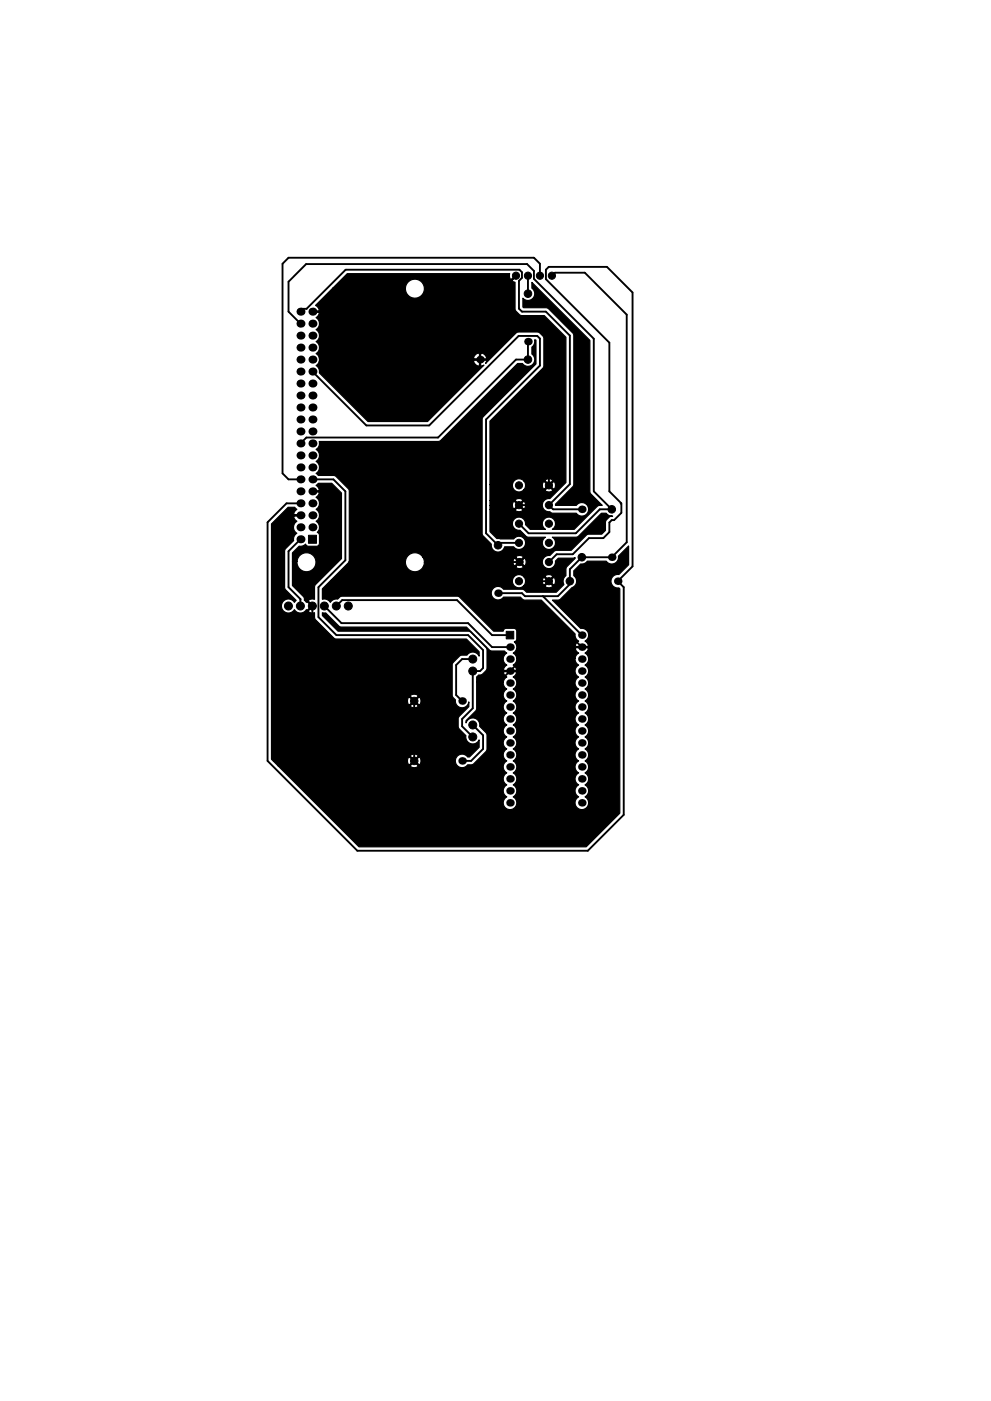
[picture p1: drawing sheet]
<svg xmlns="http://www.w3.org/2000/svg" width="210mm" height="297mm" viewBox="0 0 210 297" stroke-linecap="round" stroke-linejoin="round" font-family="sans-serif">
<g fill="#000">
<circle cx="63.8" cy="68.6" r=".85"/>
<circle cx="63.8" cy="76.2" r=".85"/>
<circle cx="63.8" cy="66.1" r=".85"/>
<circle cx="63.8" cy="73.7" r=".85"/>
<circle cx="63.8" cy="71.2" r=".85"/>
<circle cx="63.8" cy="78.8" r=".85"/>
<circle cx="66.3" cy="78.8" r=".85"/>
<circle cx="66.3" cy="68.6" r=".85"/>
<circle cx="66.3" cy="73.7" r=".85"/>
<circle cx="66.3" cy="71.2" r=".85"/>
<circle cx="66.3" cy="76.2" r=".85"/>
<circle cx="66.3" cy="66.1" r=".85"/>
<circle cx="101.9" cy="76.2" r=".8"/>
<circle cx="112" cy="72.4" r=".8"/>
<circle cx="63.8" cy="83.9" r=".85"/>
<circle cx="63.8" cy="96.6" r=".85"/>
<circle cx="63.8" cy="81.3" r=".85"/>
<circle cx="63.8" cy="91.5" r=".85"/>
<circle cx="63.8" cy="86.4" r=".85"/>
<circle cx="63.8" cy="99.1" r=".85"/>
<circle cx="63.8" cy="94" r=".85"/>
<circle cx="63.8" cy="88.9" r=".85"/>
<circle cx="66.3" cy="96.6" r=".85"/>
<circle cx="66.3" cy="86.4" r=".85"/>
<circle cx="66.3" cy="81.3" r=".85"/>
<circle cx="66.3" cy="91.5" r=".85"/>
<circle cx="66.3" cy="88.9" r=".85"/>
<circle cx="66.3" cy="83.9" r=".85"/>
<circle cx="66.3" cy="94" r=".85"/>
<circle cx="66.3" cy="99.1" r=".85"/>
<circle cx="63.8" cy="104.2" r=".85"/>
<circle cx="63.8" cy="109.3" r=".85"/>
<circle cx="63.8" cy="111.8" r=".85"/>
<circle cx="63.8" cy="114.3" r=".85"/>
<circle cx="63.8" cy="106.7" r=".85"/>
<circle cx="63.8" cy="101.6" r=".85"/>
<circle cx="66.3" cy="109.3" r=".85"/>
<circle cx="66.3" cy="106.7" r=".85"/>
<circle cx="66.3" cy="111.8" r=".85"/>
<circle cx="66.3" cy="101.6" r=".85"/>
<circle cx="66.3" cy="104.2" r=".85"/>
<circle cx="123.4" cy="108" r=".8"/>
<circle cx="129.8" cy="118.1" r=".8"/>
<circle cx="105.7" cy="125.8" r=".8"/>
<circle cx="108.2" cy="137.2" r=".8"/>
<circle cx="108.2" cy="139.7" r=".8"/>
<circle cx="123.4" cy="134.7" r=".8"/>
<circle cx="123.4" cy="137.2" r=".8"/>
<circle cx="123.4" cy="139.7" r=".8"/>
<circle cx="131.1" cy="123.2" r=".8"/>
<circle cx="98" cy="148.6" r=".8"/>
<circle cx="108.2" cy="155" r=".8"/>
<circle cx="108.2" cy="142.3" r=".8"/>
<circle cx="108.2" cy="147.4" r=".8"/>
<circle cx="108.2" cy="157.5" r=".8"/>
<circle cx="108.2" cy="149.9" r=".8"/>
<circle cx="108.2" cy="152.4" r=".8"/>
<circle cx="108.2" cy="144.8" r=".8"/>
<circle cx="123.4" cy="142.3" r=".8"/>
<circle cx="123.4" cy="157.5" r=".8"/>
<circle cx="123.4" cy="155" r=".8"/>
<circle cx="123.4" cy="144.8" r=".8"/>
<circle cx="123.4" cy="149.9" r=".8"/>
<circle cx="123.4" cy="152.4" r=".8"/>
<circle cx="123.4" cy="147.4" r=".8"/>
<circle cx="98" cy="161.3" r=".8"/>
<circle cx="108.2" cy="160.1" r=".8"/>
<circle cx="108.2" cy="165.1" r=".8"/>
<circle cx="108.2" cy="167.7" r=".8"/>
<circle cx="108.2" cy="170.2" r=".8"/>
<circle cx="108.2" cy="162.6" r=".8"/>
<circle cx="123.4" cy="167.7" r=".8"/>
<circle cx="123.4" cy="162.6" r=".8"/>
<circle cx="123.4" cy="165.1" r=".8"/>
<circle cx="123.4" cy="160.1" r=".8"/>
<circle cx="123.4" cy="170.2" r=".8"/>
</g>
<g fill="#000" stroke="#000" stroke-width=".21">
<path d="M65.4 113.5h1.7v1.7h-1.7zM107.4 133.9h1.6v1.6h-1.6z"/>
<circle cx="109.5" cy="58.5" r=".76"/>
<circle cx="112" cy="58.5" r=".76"/>
<circle cx="114.6" cy="58.5" r=".76"/>
<circle cx="117.1" cy="58.5" r=".76"/>
<circle cx="112" cy="62.3" r=".8"/>
<circle cx="112" cy="76.2" r=".8"/>
<circle cx="105.7" cy="115.6" r=".8"/>
<circle cx="110.1" cy="111" r=".76"/>
<circle cx="110.1" cy="107.1" r=".76"/>
<circle cx="110.1" cy="102.9" r=".76"/>
<circle cx="110.1" cy="115.1" r=".76"/>
<circle cx="110.2" cy="119.2" r=".76"/>
<circle cx="116.5" cy="111" r=".76"/>
<circle cx="116.5" cy="102.9" r=".76"/>
<circle cx="116.5" cy="107.1" r=".76"/>
<circle cx="116.5" cy="119.2" r=".76"/>
<circle cx="116.5" cy="115.1" r=".76"/>
<circle cx="123.4" cy="118.1" r=".8"/>
<circle cx="129.8" cy="108" r=".8"/>
<circle cx="61.2" cy="128.5" r=".85"/>
<circle cx="63.7" cy="128.5" r=".85"/>
<circle cx="66.3" cy="128.5" r=".85"/>
<circle cx="68.8" cy="128.5" r=".85"/>
<circle cx="71.4" cy="128.5" r=".85"/>
<circle cx="73.9" cy="128.5" r=".85"/>
<circle cx="100.3" cy="139.7" r=".85"/>
<circle cx="110.1" cy="123.2" r=".76"/>
<circle cx="116.5" cy="123.2" r=".76"/>
<circle cx="120.9" cy="123.2" r=".8"/>
<circle cx="87.9" cy="148.6" r=".8"/>
<circle cx="100.3" cy="153.7" r=".85"/>
<circle cx="100.3" cy="156.2" r=".85"/>
<circle cx="100.3" cy="142.3" r=".85"/>
<circle cx="87.9" cy="161.3" r=".8"/>
</g>
<g fill="none" stroke="#000" stroke-width=".4">
<path d="M109.5 58.5l-7.6 7.6h-35.6M112 58.5v3.8M114.6 58.5v-2.6l-1.3-1.3h-52.1l-1.3 1.3v44.5l1.3 1.2h2.6M117.1 58.5l.6-.7h6.4l8.9 8.9v48.3l-3.2 3.1h-6.4l-2.5 2.6v3.2l-2.5 2.5h-7l-.7-.6h-5M63.8 68.6l-2.6-2.5v-6.4l3.8-3.7h46.8l1.5 1.4v1.7l12.7 12.7v32.4l3.8 3.8h-2.5l-5.1 5.1h-10.1l-2-2.1M63.8 66.1l.6-.6h.6l8.3-8.3h36.9l.5 .5v1.2l-.6 .6v5.9l.6 .7h5.1l5.1 5.1v31.5l-4.4 4.4 .8 .9h6.1M66.3 78.8l11.4 11.4h13.4l18.9-19h4l.6 .6v5.7l-11.5 11.4v24.2l2.6 2.5 .5-.5h3.9M95.5 66.1v5.8l4.3 4.3h2.1v-2.5l3.8-3.8h10.1l1.3 1.3v8.8l-.6 .7v22.2l-4.2 4.2h-2.2l-1.9 1.9v2.8l1.3 1.3h1.2l1.3 1.2v3.1l-1.8 1.8M112 72.4v3.8h-2.5l-16.6 16.6h-27.9l-1.2 1.2M63.8 109.3h-1.3l-3.8 3.8v17.7l1.2 1.3h5.1M63.8 114.3l-2.6 2.6v7.6l2.6 2.5M63.8 106.7h-3l-4 4v50.6l19 19.1h48.9l7.6-7.6v-48.3l-1.2-1.3 3.1-3.1v-58.1l-5.4-5.4h-12.4l-.6 .6v2l13.5 13.5v31.5l2.5 2.5h-.1l.1 .2v1.8l-1.5 1.6h-.5l-.5 .5v2l-1.3 1.3h-3l-3.5 3.4h-3.4l-1.6 1.7"/>
<path d="M66.3 101.6h4.4l2.6 2.6v14.6l-5.7 5.7v6.3l3.8 3.9h27.9l3.2 3.1v3.8l-.6 .7h-1.6v7.9l-2.3 2.2v1.6l2.3 2.2M110.2 119.2h-4.3l-2.3 2.2v6.1l3.3 3.3h10.2l6.3 6.4h1.3l1.3 1.3v35.5l-3.8 3.8h-39.4l-17.8-17.7v-28M110.2 119.2l4.1 4h2.2M63.7 127.1v1.4M63.8 127l-.1 .1M66.3 128.5v2.4l-1.3 1.2M68.8 128.5l3.6 3.6h26.9l5.1 5.1h3.8M71.4 128.5l1.2-1.3h24.4l7.4 7.5h3.8M100.3 139.7h-2.3l-1.2 1.3v6.4l1.2 1.2M115.2 126.4l8.2 8.3M118.4 132.1l-12.7 12.7v15.3l-6.4 6.3h-6.3l-5.1-5.1v-12.7M100.3 153.7l2.2 2.2v2.9l-2.6 2.5h-1.9"/>
</g>
<path d="M67 64.7l3.7-3.7h15.3a2.02 2.02 0 0 0 2.7 2.1 2.02 2.02 0 0 0 .7-3.4 2.02 2.02 0 0 0-3.3 .9l-.1 .4h-15.3l3-3h34.4v.5a.6 .6 0 0 0 .4 .7l1-.9 .2 .1-1 1 .1 .3 .5 .1v5.6l.2 .6 1.1 .9h4.9l4.6 4.6v30.8l-3.4 3.4a1.43 1.43 0 0 0-1.6 1.5 1.43 1.43 0 0 0 1.6 1.3l.6 .3h5a1.44 1.44 0 0 0 2.1 .3 1.44 1.44 0 0 0 0-2.2 1.44 1.44 0 0 0-2.1 .3h-4.4l-.1-.3 3.7-3.7 .2-.4v-31.8l-.2-.4-5.2-5.2-.5-.2h-4.7l-.2-.1v-1.9a1.44 1.44 0 0 0 2.2 0 1.44 1.44 0 0 0-.3-2.1v-1.2l12.3 12.3v32l.3 .6 2.4 2.4h-.7l-.4 .2-4.9 4.8h-4.6a1.4 1.4 0 0 0 .3-2.1 1.4 1.4 0 0 0-2.1 0 1.4 1.4 0 0 0 .3 2.1h-3.2l-1-1a1.4 1.4 0 0 0-1.3-1.6 1.4 1.4 0 0 0-1.5 1.5 1.4 1.4 0 0 0 1.6 1.3l1.5 1.4 3.9 .1-.1 .1a1.4 1.4 0 0 0-.1 2.1 1.4 1.4 0 0 0 2.1-.1 1.4 1.4 0 0 0-.4-2.1l5.3-.1 5.1-5h1l.5 .5 .9 .1-.7 .2-.7 .7-.2 .5 .1 1.7-.8 .8h-3.1l-3.4 3.4h-3.3l-1.3 1.1a1.4 1.4 0 0 0-1.5 1.3 1.4 1.4 0 0 0 1.4 1.5 1.4 1.4 0 0 0 1.3-1.6l.7-.7 3 .1 .5-.2v.2l-1.9 2-.1 1.7a1.43 1.43 0 0 0-.3 1.8l-1.7 1.7h-6.3l-.8-.7h-4.1a1.44 1.44 0 0 0-2.1-.2 1.44 1.44 0 0 0 0 2.1 1.44 1.44 0 0 0 2.1-.2h3.6l.8 .6h3.6l7.2 7.2 .2 .9 .6 .6-.6 .6-.1 .3 .1 .3h2.5a.94 .94 0 0 0-.6-1.2 1.44 1.44 0 0 0 .7-1.7 1.44 1.44 0 0 0-1.6-1l-6-6 1.6-.1 2.6-2.5a1.43 1.43 0 0 0 .9-1.2 1.43 1.43 0 0 0-.6-1.3v-1.1l1.5-1.4 .9-.2 .5-.4h4a1.43 1.43 0 0 0 1.7 .5 1.43 1.43 0 0 0 .9-1.6l2.2-2.1v3.9l-2.2 2.1a1.44 1.44 0 0 0-1.6 1.5 1.44 1.44 0 0 0 1.7 1.3l.2 .2v47.6l-7.1 7.1h-48.2l-17.3-17.2h28.2a.96 .96 0 0 0 1.6 0l-.8-.8-.8 .8h-28.2l-.9-.9h28.4l.2 .7h.3l.8-.8h.4l.8 .8a.96 .96 0 0 0 0-1.6l-.8 .8h-.4l-.8-.8-.3 .1-.2 .8h-28.4l-.4-.4v-.7h29.5l.8 .8 .8-.8-.1-.2-.5-.2h-.6l-.4 .2v.2h-29.5v-10.7h29.5a.96 .96 0 0 0 1.6 0l-.8-.8-.8 .8h-29.5v-.9h28.8l.2 .7h.3l.8-.8h.4l.8 .8a.96 .96 0 0 0 0-1.6l-.8 .8h-.4l-.8-.8-.3 .1-.2 .8h-28.8v-1.1h29.5l.8 .8 .8-.8a.96 .96 0 0 0-1.6 0h-29.5v-36.5l3.5-3.5h1.4l.5 .4-.5 .5-.2 .4 .1 .2h1.5v.3h-1.5a.96 .96 0 0 0 .6 1.1 1.48 1.48 0 0 0 0 2.6l-.6 .5-.1 1-1.7 1.7-.2 .6v7.8l.2 .4 2.2 2.2-.3 .4a1.49 1.49 0 0 0-2.3-.3 1.49 1.49 0 0 0 0 2.2 1.49 1.49 0 0 0 2.3-.3 1.48 1.48 0 0 0 2.5 0h.2l.9-.8-.9-.9-.2 .1a.91 .91 0 0 1-.5-1l-2.5-2.5v-5.2h1v.4a2.02 2.02 0 0 0 3.1 1.5 2.02 2.02 0 0 0 0-3.4 2.02 2.02 0 0 0-3.1 1.5h-1v-1.8l1.5-1.4h.7l.6-.4 .5 .4h1.8l.5-.2 .2-.4v-1.7l-.1-.4-.4-.2 .1-.2a1.48 1.48 0 0 0-.3-2.2 1.48 1.48 0 0 0 0-2.5 1.48 1.48 0 0 0 0-2.6l.3-.2a.67 .67 0 0 0 .2-.9h-1.5l.1-.3h1.4l.1-.2-.1-.4-.5-.5 .4-.4h2.9l2 2v13.9l-5.5 5.6-.2 .5v2.6l-.5-.1a.67 .67 0 0 0-.8 .5l1.1 1-1.1 1a1.04 1.04 0 0 0 1.3 .4l.2 1.4 3.9 4 .4 .2h27.8l2.7 2.7-.1 .8a1.49 1.49 0 0 0-2.5-.1l-1.5 .1-1.4 1.4-.2 .4-.1 6.6 .2 .4 .5 .6a1.44 1.44 0 0 0 1.2 1.7 1.44 1.44 0 0 0 1.7-1.3v1l-2 2-.3 .6 .1 1.9 1.5 1.7a1.48 1.48 0 0 0 1 1.7 1.48 1.48 0 0 0 1.9-.8v1.5l-2.1 2.1-.4-.1a1.44 1.44 0 0 0-2.2-.1 1.44 1.44 0 0 0 .1 2.1 1.44 1.44 0 0 0 2.1-.2l1.2-.2 2.9-2.9v-3.4l-1.5-1.8a1.49 1.49 0 0 0-1.2-1.7 1.49 1.49 0 0 0-1.7 1.1v-.5l2-2 .2-.5v-5.6h5.7l.1 .8 .6 .6-.2 .1a1.44 1.44 0 0 0 .2 2.4 1.44 1.44 0 0 0 0 2.6 1.44 1.44 0 0 0 0 2.5 1.44 1.44 0 0 0 0 2.5 1.44 1.44 0 0 0 0 2.6 1.44 1.44 0 0 0 0 2.5 1.44 1.44 0 0 0 0 2.6 1.44 1.44 0 0 0 0 2.5 1.44 1.44 0 0 0 0 2.5 1.44 1.44 0 0 0-.4 2.2 1.44 1.44 0 0 0 2.2 0 1.44 1.44 0 0 0-.4-2.2 1.44 1.44 0 0 0 0-2.5 1.44 1.44 0 0 0 0-2.5 1.44 1.44 0 0 0 0-2.6 1.44 1.44 0 0 0 0-2.5 1.44 1.44 0 0 0 0-2.6 1.44 1.44 0 0 0 0-2.5 1.44 1.44 0 0 0 0-2.5 1.44 1.44 0 0 0 0-2.6 1.44 1.44 0 0 0 0-2.5 1.44 1.44 0 0 0 0-2.6l.4-.3a.62 .62 0 0 0 .2-.8h-2.6l-.1 .2 .2 .4 .5 .5-.4 .4-.3 .8h-5.7v-1.2l.4-.4 .8-.1 1-1v-4.3l-.2-.5-3.5-3.3-27.9-.1-3.3-3.3v-.6h.7l2.8 2.8 .4 .2 26.7 .1 4.9 4.9 .5 .1h2.6l.5 .5-.2 .1a1.44 1.44 0 0 0 .2 2.4l-.4 .3a.62 .62 0 0 0-.2 .8h2.6l.1-.2-.2-.4-.5-.5 .6-.6 .1-.8h12.4l.2 .8 .6 .6-.3 .2a1.44 1.44 0 0 0 .3 2.3 1.44 1.44 0 0 0 0 2.6 1.44 1.44 0 0 0 0 2.5 1.44 1.44 0 0 0 0 2.6 1.44 1.44 0 0 0 0 2.5 1.44 1.44 0 0 0 0 2.5 1.44 1.44 0 0 0 0 2.6 1.44 1.44 0 0 0 0 2.5 1.44 1.44 0 0 0 0 2.6 1.44 1.44 0 0 0 0 2.5 1.44 1.44 0 0 0 0 2.5 1.44 1.44 0 0 0-.5 2.2 1.44 1.44 0 0 0 2.3 0 1.44 1.44 0 0 0-.5-2.2 1.44 1.44 0 0 0 0-2.5 1.44 1.44 0 0 0 0-2.5 1.44 1.44 0 0 0 0-2.6 1.44 1.44 0 0 0 0-2.5 1.44 1.44 0 0 0 0-2.6 1.44 1.44 0 0 0 0-2.5 1.44 1.44 0 0 0 0-2.5 1.44 1.44 0 0 0 0-2.6 1.44 1.44 0 0 0 0-2.5 1.44 1.44 0 0 0 0-2.6 1.44 1.44 0 0 0 0-2.5 1.44 1.44 0 0 0 0-2.5l.4-.3a.62 .62 0 0 0 .2-.9h-2.5l-.1 .2 .1 .4 .6 .6-.5 .3-.3 .8h-12.4l-.1-.5-.6-.6 .2-.2a1.44 1.44 0 0 0 0-2.2l.4-.2 .1-.3-.1-2.1-.4-.3h-1.7a.63 .63 0 0 0-.6 .6h-2.1l-7.1-7.2-.5-.2h-24.5l-.5 .1-.5 .5-.9 .2-.6 .5-.9-.6h-.8v-2.3l1.8-1.7h38.5v.3a1.4 1.4 0 0 0 .9 1.2 1.4 1.4 0 0 0 1.5-.4h4.6v.2l.8 .2 .7-.2v-.2l-.7-.8-.8 .8h-4.6l.4-.9h3.6a.6 .6 0 0 0 .4 .7l.8-.8h.3l.8 .8 .3-.1 .2-.7-.2-.7-.3-.1-.8 .8h-.3l-.8-.8a.75 .75 0 0 0-.4 .9h-3.6v-.5l-.4-.5h4.6l.8 .7 .7-.7v-.3l-.8-.2-.7 .2v.3h-4.6a1.4 1.4 0 0 0-1.5-.4 1.4 1.4 0 0 0-.9 1.2h-38.5l3.9-4.1h11.9v.4a2.02 2.02 0 0 0 1.6 1.8 2.02 2.02 0 0 0 2.2-1.1h19.7v.3l.5 .2 1-.2v-.3l-.8-.8-.7 .8h-19.7l.2-.9h18.8a.6 .6 0 0 0 .5 .7l.8-.7h.3l.8 .7h.2l.2-.8-.2-.7h-.2l-.8 .8h-.3l-.8-.8a.75 .75 0 0 0-.5 .8h-18.8l-.2-1h19.7l.7 .8 .8-.8a.92 .92 0 0 0-1.5 0h-19.7l-.2-.3a2.02 2.02 0 0 0-2.2-.6 2.02 2.02 0 0 0-1.4 1.7h-11.9v-15.1l-3-3-3.6-.1-.4-.4 .1-.1a1.49 1.49 0 0 0-.1-2.5 1.48 1.48 0 0 0 0-2.5l.6-.9v-.8l25.6-.1 16.5-16.4 1.1 .1a1.44 1.44 0 0 0 2.2 0 1.44 1.44 0 0 0-.3-2.1v-1.5l.6-.8v-.7h.2l.1 5.1-11.2 11.1-.2 .5v24.3l.2 .6 1.7 1.7a1.44 1.44 0 0 0 1.2 1.6 1.44 1.44 0 0 0 1.7-1.1l1.9 .1a1.4 1.4 0 0 0 2.1 .1 1.4 1.4 0 0 0-.1-2 1.4 1.4 0 0 0-2 .2l-3.6-.1-1.4-1.5v-4.6h5.3a.92 .92 0 0 0 1.6 0l-.8-.8-.8 .8h-5.3v-.9h4.7l.2 .6 .2 .1 .8-.8h.4l.8 .8a.92 .92 0 0 0 0-1.6l-.8 .8h-.4l-.8-.8-.2 .1-.2 .8h-4.7v-1.1h5.3l.8 .8 .8-.8a.92 .92 0 0 0-1.6 0h-5.3v-3.3h4.7v.2a1.4 1.4 0 0 0 .9 1.2 1.4 1.4 0 0 0 1.5-.3h4.6v.2l.8 .2 .7-.2v-.2l-.7-.8-.8 .8h-4.6l.4-.9h3.6a.6 .6 0 0 0 .4 .7l.8-.8h.3l.8 .8 .3-.1 .2-.8-.2-.6-.3-.1-.8 .8h-.3l-.8-.8a.75 .75 0 0 0-.4 .9h-3.6v-.5l-.4-.6h4.6l.8 .8 .7-.8v-.2l-.8-.2-.7 .2v.2h-4.6a1.4 1.4 0 0 0-1.5-.3 1.4 1.4 0 0 0-.9 1.2h-4.7v-13.5l11.3-11.3 .1-.5v-5.9l-.9-1.1-.5-.1-4.3 .1-6.7 6.6 .2-.5-.1-.2h-1.1v1.1l.2 .1 .5-.2-12 12h-12.6l-10.3-10.3-.2-1-.5-.6 .3-.3 .3-.6h32.8l.3 .6 .7 .4 .2-.1v-1.1h-1.1l-.1 .2h-32.8v-.7h32.8l.1 .2h1.1v-1.1h.3v1.1h1.1l.1-.2a1.17 1.17 0 0 0-1.5-.9 1.07 1.07 0 0 0-1.2 .9h-32.8l-.3-.6-.3-.3a1.48 1.48 0 0 0 0-2.6 1.48 1.48 0 0 0 0-2.5 1.48 1.48 0 0 0 0-2.6l.3-.2a.67 .67 0 0 0 .2-.9h-1.5l.1-.3h1.4l.1-.2-.1-.4z" fill="#000" stroke="#000" stroke-width=".25"/>
</svg>
